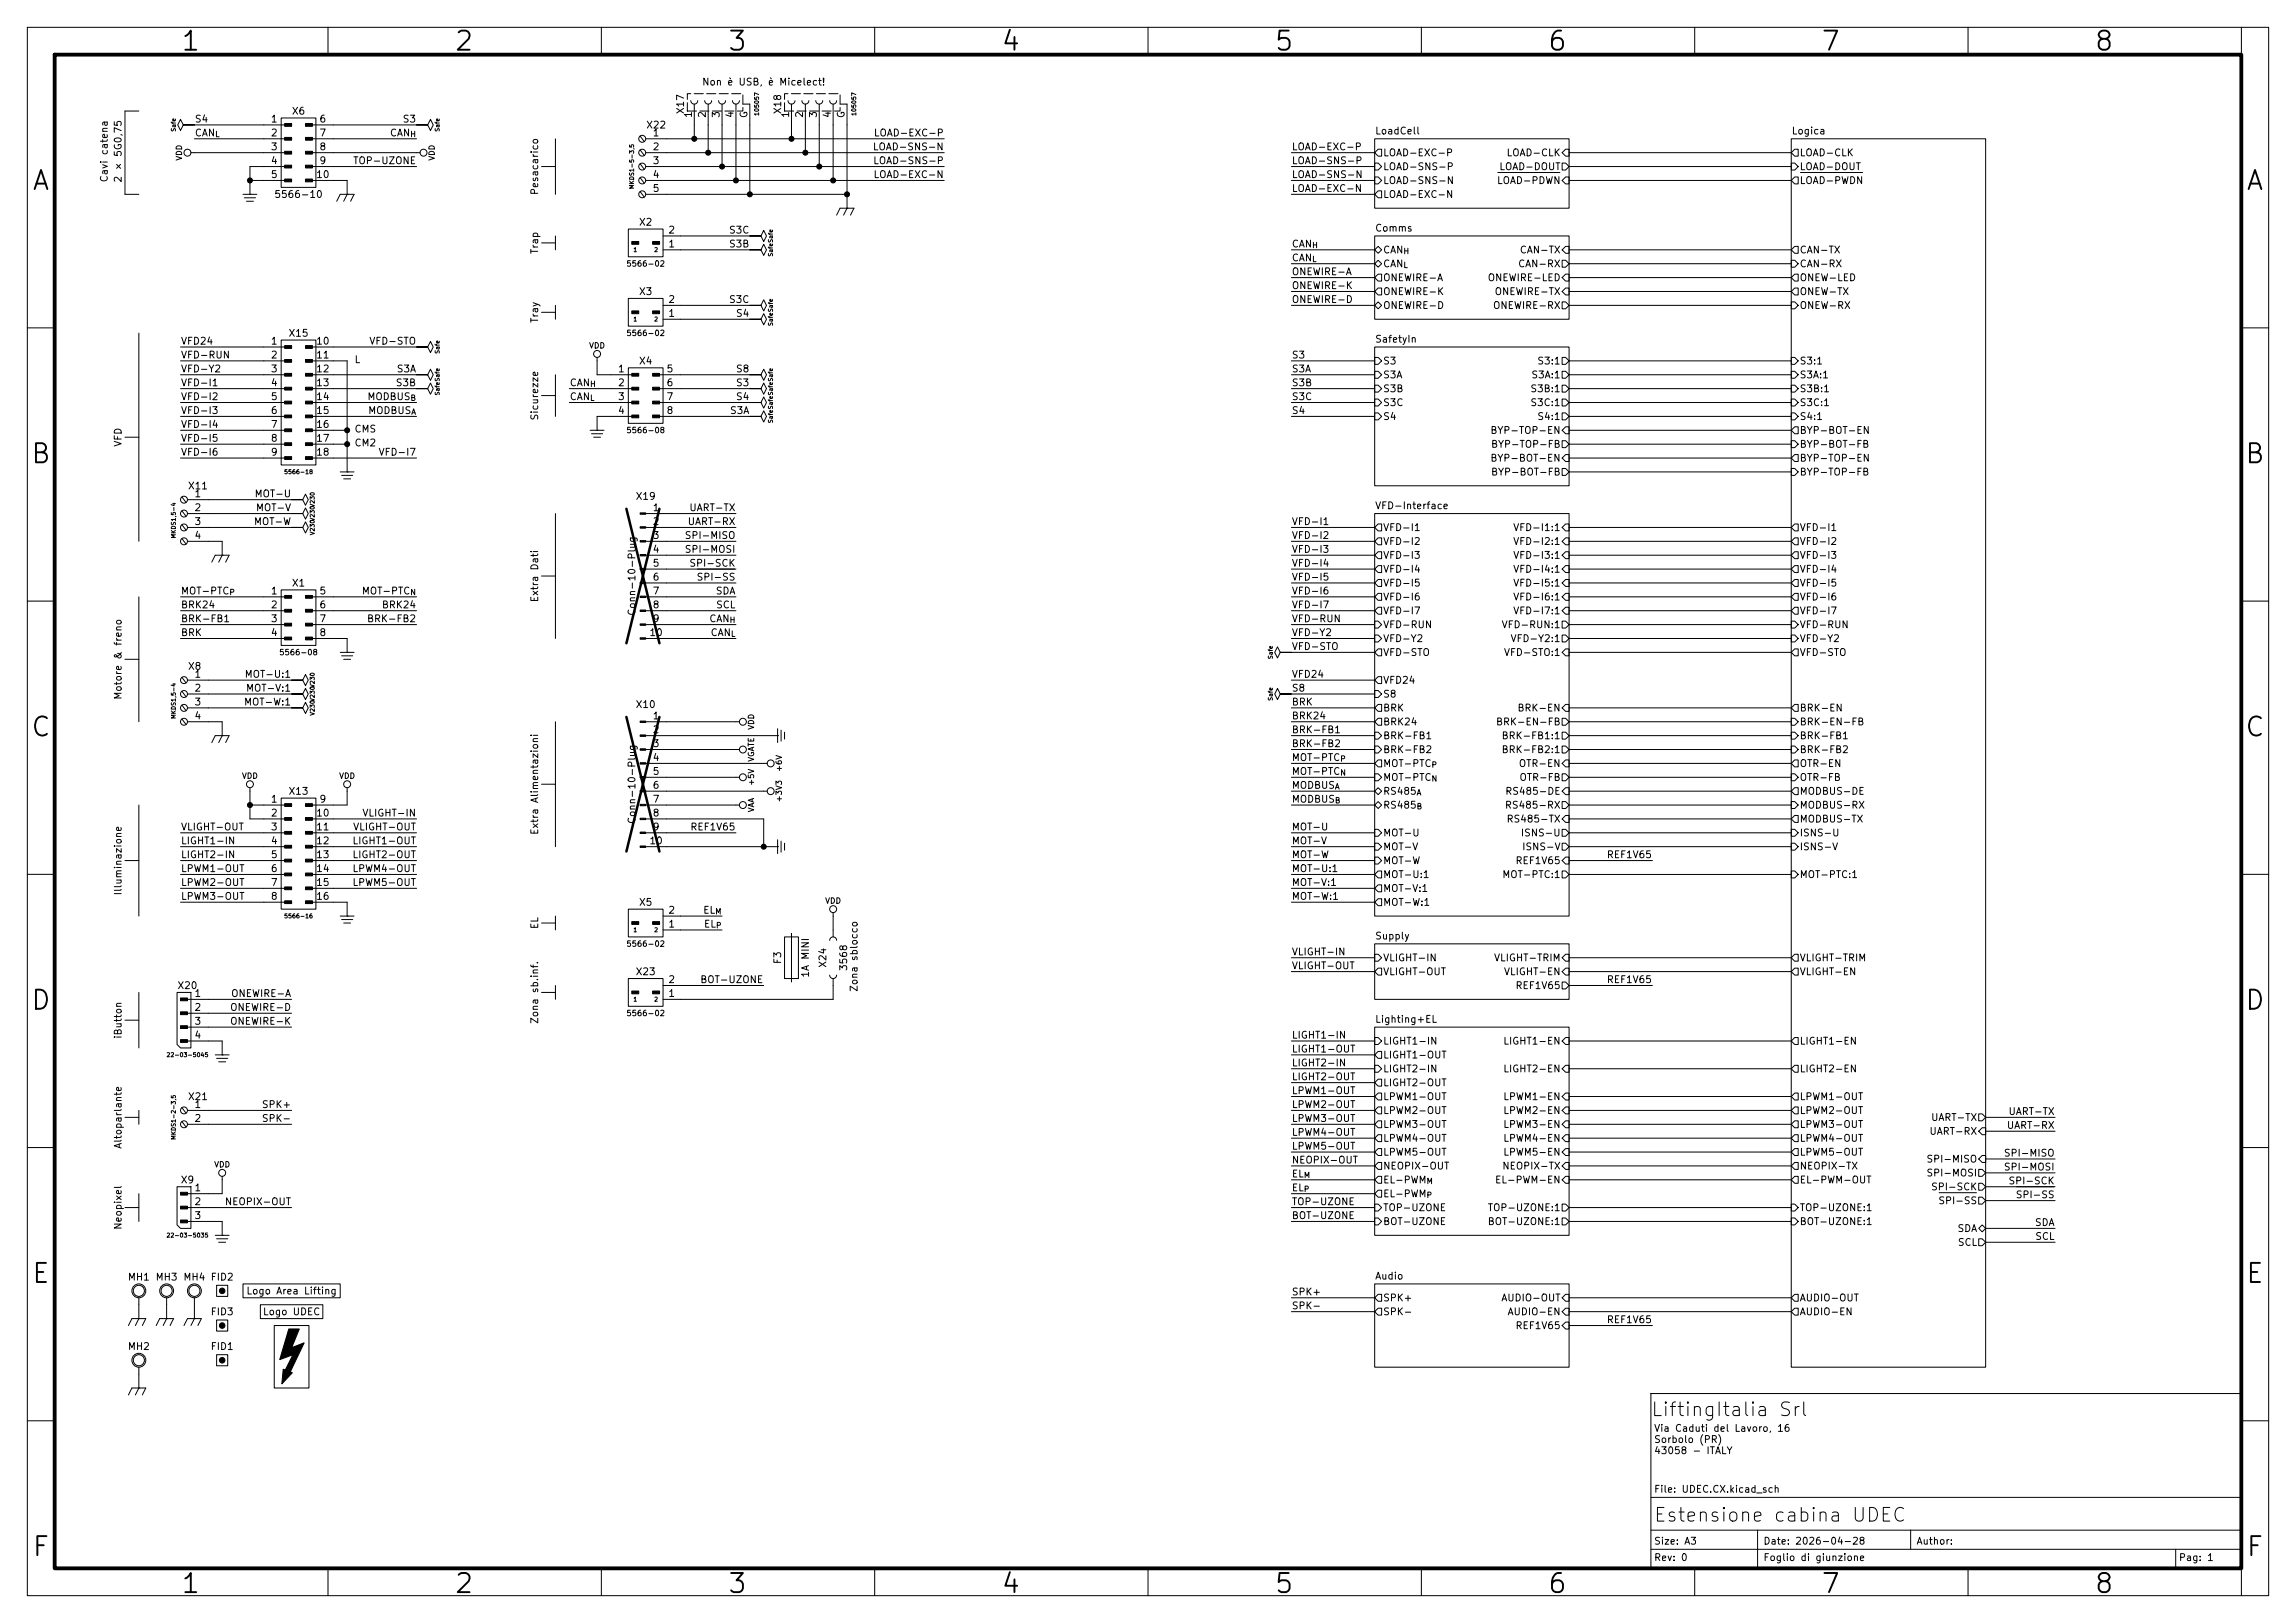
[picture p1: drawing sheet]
<svg xmlns="http://www.w3.org/2000/svg" width="420mm" height="297mm" viewBox="0 0 420 297" stroke-linecap="round" stroke-linejoin="round" font-family="sans-serif">
<defs><g id="words">
<g font-size="3.5">
<text x="32.9" y="10.2">1</text>
<text x="82.9" y="10.2">2</text>
<text x="132.9" y="10.2">3</text>
<text x="182.9" y="10.2">4</text>
<text x="232.9" y="10.2">5</text>
<text x="282.9" y="10.2">6</text>
<text x="332.9" y="10.2">7</text>
<text x="382.9" y="10.2">8</text>
<text x="5.6" y="35.7">A</text>
<text x="410.6" y="35.7">A</text>
<text x="5.4" y="85.7">B</text>
<text x="410.4" y="85.7">B</text>
<text x="5.4" y="135.7">C</text>
<text x="410.4" y="135.7">C</text>
<text x="5.4" y="185.7">D</text>
<text x="410.4" y="185.7">D</text>
<text x="5.6" y="235.7">E</text>
<text x="410.6" y="235.7">E</text>
<text x="5.6" y="285.7">F</text>
<text x="410.6" y="285.7">F</text>
<text x="32.9" y="292.4">1</text>
<text x="82.9" y="292.4">2</text>
<text x="132.9" y="292.4">3</text>
<text x="182.9" y="292.4">4</text>
<text x="232.9" y="292.4">5</text>
<text x="282.9" y="292.4">6</text>
<text x="332.9" y="292.4">7</text>
<text x="382.9" y="292.4">8</text>
</g>
<g font-size="2.5">
<text x="301.8" y="259.8">LiftingItalia Srl</text>
<text x="302.3" y="279.1">Estensione cabina UDEC</text>
</g>
<g font-size="1.3">
<text x="128.3" y="16">Non è USB, è Micelect!</text>
<text x="35.5" y="22.7">S4</text>
<text x="49.4" y="22.7">1</text>
<text x="53.3" y="21.3">X6</text>
<text x="58.3" y="22.7">6</text>
<text x="73.6" y="22.7">S3</text>
<text x="118.1" y="23.8">X22</text>
<text x="125.4" y="21" transform="rotate(-90 125.4 21)">X17</text>
<text x="126.9" y="21.7" transform="rotate(-90 126.9 21.7)">1</text>
<text x="129.4" y="21.7" transform="rotate(-90 129.4 21.7)">2</text>
<text x="131.9" y="21.7" transform="rotate(-90 131.9 21.7)">3</text>
<text x="134.5" y="21.7" transform="rotate(-90 134.5 21.7)">4</text>
<text x="137" y="21.7" transform="rotate(-90 137 21.7)">G</text>
<text x="143.2" y="21" transform="rotate(-90 143.2 21)">X18</text>
<text x="144.6" y="21.7" transform="rotate(-90 144.6 21.7)">1</text>
<text x="147.2" y="21.7" transform="rotate(-90 147.2 21.7)">2</text>
<text x="149.7" y="21.7" transform="rotate(-90 149.7 21.7)">3</text>
<text x="152.3" y="21.7" transform="rotate(-90 152.3 21.7)">4</text>
<text x="154.8" y="21.7" transform="rotate(-90 154.8 21.7)">G</text>
<text x="35.5" y="25.3">CAN</text>
<text x="49.4" y="25.3">2</text>
<text x="49.4" y="27.8">3</text>
<text x="58.3" y="25.3">7</text>
<text x="58.3" y="27.8">8</text>
<text x="71.2" y="25.3">CAN</text>
<text x="119.3" y="25.3">1</text>
<text x="119.3" y="27.8">2</text>
<text x="159.6" y="27.8">LOAD-SNS-N</text>
<text x="159.7" y="25.3">LOAD-EXC-P</text>
<text x="236.2" y="27.8">LOAD-EXC-P</text>
<text x="251.4" y="24.9">LoadCell</text>
<text x="252.9" y="28.9">LOAD-EXC-P</text>
<text x="275.5" y="28.9">LOAD-CLK</text>
<text x="327.6" y="24.9">Logica</text>
<text x="329.1" y="28.9">LOAD-CLK</text>
<text x="20" y="33.5" transform="rotate(-90 20 33.5)">Cavi catena</text>
<text x="22.6" y="33.5" transform="rotate(-90 22.6 33.5)">2 × 5G0,75</text>
<text x="49.4" y="30.3">4</text>
<text x="49.4" y="32.9">5</text>
<text x="57.7" y="32.9">10</text>
<text x="58.3" y="30.3">9</text>
<text x="64.5" y="30.4">TOP-UZONE</text>
<text x="98.8" y="35.8" transform="rotate(-90 98.8 35.8)">Pesacarico</text>
<text x="119.3" y="30.3">3</text>
<text x="119.3" y="32.9">4</text>
<text x="119.3" y="35.4">5</text>
<text x="159.6" y="30.4">LOAD-SNS-P</text>
<text x="159.7" y="32.9">LOAD-EXC-N</text>
<text x="236.2" y="30.4">LOAD-SNS-P</text>
<text x="236.2" y="32.9">LOAD-SNS-N</text>
<text x="236.2" y="35.4">LOAD-EXC-N</text>
<text x="252.9" y="34">LOAD-SNS-N</text>
<text x="252.9" y="31.4">LOAD-SNS-P</text>
<text x="273.7" y="34">LOAD-PDWN</text>
<text x="274.1" y="31.4">LOAD-DOUT</text>
<text x="329.1" y="31.4">LOAD-DOUT</text>
<text x="329.1" y="34">LOAD-PWDN</text>
<text x="50.1" y="36.5">5566-10</text>
<text x="116.8" y="41.6">X2</text>
<text x="252.9" y="36.5">LOAD-EXC-N</text>
<text x="98.8" y="46.6" transform="rotate(-90 98.8 46.6)">Trap</text>
<text x="122.1" y="45.6">1</text>
<text x="122.1" y="43">2</text>
<text x="133.2" y="45.6">S3B</text>
<text x="133.2" y="43.1">S3C</text>
<text x="236.2" y="45.6">CAN</text>
<text x="251.4" y="42.7">Comms</text>
<text x="252.9" y="46.7">CAN</text>
<text x="277.9" y="46.7">CAN-TX</text>
<text x="329.1" y="46.7">CAN-TX</text>
<text x="236.2" y="48.1">CAN</text>
<text x="236.2" y="53.2">ONEWIRE-K</text>
<text x="236.2" y="50.7">ONEWIRE-A</text>
<text x="252.9" y="49.2">CAN</text>
<text x="252.9" y="51.8">ONEWIRE-A</text>
<text x="272" y="51.8">ONEWIRE-LED</text>
<text x="277.6" y="49.2">CAN-RX</text>
<text x="329.1" y="51.8">ONEW-LED</text>
<text x="329.1" y="49.2">CAN-RX</text>
<text x="98.8" y="59.2" transform="rotate(-90 98.8 59.2)">Tray</text>
<text x="116.8" y="54.3">X3</text>
<text x="122.1" y="58.3">1</text>
<text x="122.1" y="55.7">2</text>
<text x="133.2" y="55.8">S3C</text>
<text x="134.5" y="58.3">S4</text>
<text x="236.2" y="55.8">ONEWIRE-D</text>
<text x="252.9" y="56.8">ONEWIRE-D</text>
<text x="252.9" y="54.3">ONEWIRE-K</text>
<text x="273" y="56.8">ONEWIRE-RX</text>
<text x="273.3" y="54.3">ONEWIRE-TX</text>
<text x="329.1" y="56.8">ONEW-RX</text>
<text x="329.1" y="54.3">ONEW-TX</text>
<text x="33" y="63.4">VFD24</text>
<text x="33" y="65.9">VFD-RUN</text>
<text x="49.4" y="63.4">1</text>
<text x="49.4" y="65.9">2</text>
<text x="52.7" y="61.9">X15</text>
<text x="57.7" y="63.4">10</text>
<text x="57.7" y="65.9">11</text>
<text x="67.4" y="63.4">VFD-STO</text>
<text x="236.2" y="65.9">S3</text>
<text x="251.4" y="63">SafetyIn</text>
<text x="33" y="68.5">VFD-Y2</text>
<text x="33" y="71">VFD-I1</text>
<text x="49.4" y="68.4">3</text>
<text x="49.4" y="71">4</text>
<text x="57.7" y="68.4">12</text>
<text x="57.7" y="71">13</text>
<text x="64.7" y="66.8">L</text>
<text x="72.3" y="71">S3B</text>
<text x="72.5" y="68.5">S3A</text>
<text x="104.1" y="71">CAN</text>
<text x="112.9" y="68.4">1</text>
<text x="112.9" y="71">2</text>
<text x="116.8" y="67">X4</text>
<text x="121.8" y="68.4">5</text>
<text x="121.8" y="71">6</text>
<text x="134.5" y="68.5">S8</text>
<text x="134.5" y="71">S3</text>
<text x="236.2" y="68.5">S3A</text>
<text x="236.2" y="71">S3B</text>
<text x="252.9" y="67">S3</text>
<text x="252.9" y="69.5">S3A</text>
<text x="280" y="69.5">S3A:1</text>
<text x="281.1" y="67">S3:1</text>
<text x="329.1" y="67">S3:1</text>
<text x="329.1" y="69.5">S3A:1</text>
<text x="33" y="73.5">VFD-I2</text>
<text x="33" y="76.1">VFD-I3</text>
<text x="49.4" y="73.5">5</text>
<text x="49.4" y="76.1">6</text>
<text x="57.7" y="73.5">14</text>
<text x="57.7" y="76.1">15</text>
<text x="67.1" y="73.5">MODBUS</text>
<text x="67.2" y="76.1">MODBUS</text>
<text x="98.8" y="77.1" transform="rotate(-90 98.8 77.1)">Sicurezze</text>
<text x="104.1" y="73.5">CAN</text>
<text x="112.9" y="73.5">3</text>
<text x="112.9" y="76.1">4</text>
<text x="121.8" y="73.5">7</text>
<text x="121.8" y="76.1">8</text>
<text x="133.4" y="76.1">S3A</text>
<text x="134.5" y="73.5">S4</text>
<text x="236.2" y="73.5">S3C</text>
<text x="236.2" y="76.1">S4</text>
<text x="252.9" y="72.1">S3B</text>
<text x="252.9" y="74.6">S3C</text>
<text x="252.9" y="77.2">S4</text>
<text x="279.8" y="72.1">S3B:1</text>
<text x="279.8" y="74.6">S3C:1</text>
<text x="281.1" y="77.2">S4:1</text>
<text x="329.1" y="72.1">S3B:1</text>
<text x="329.1" y="74.6">S3C:1</text>
<text x="329.1" y="77.2">S4:1</text>
<text x="22.6" y="81.9" transform="rotate(-90 22.6 81.9)">VFD</text>
<text x="33" y="83.7">VFD-I6</text>
<text x="33" y="78.6">VFD-I4</text>
<text x="33" y="81.2">VFD-I5</text>
<text x="49.4" y="78.6">7</text>
<text x="49.4" y="81.1">8</text>
<text x="49.4" y="83.7">9</text>
<text x="57.7" y="78.6">16</text>
<text x="57.7" y="81.1">17</text>
<text x="57.7" y="83.7">18</text>
<text x="64.7" y="82">CM2</text>
<text x="64.7" y="79.5">CMS</text>
<text x="69.1" y="83.7">VFD-I7</text>
<text x="272.5" y="79.7">BYP-TOP-EN</text>
<text x="272.6" y="82.2">BYP-TOP-FB</text>
<text x="329.1" y="79.7">BYP-BOT-EN</text>
<text x="329.1" y="82.2">BYP-BOT-FB</text>
<text x="34.3" y="89.9">X11</text>
<text x="272.5" y="84.8">BYP-BOT-EN</text>
<text x="272.6" y="87.3">BYP-BOT-FB</text>
<text x="329.1" y="84.8">BYP-TOP-EN</text>
<text x="329.1" y="87.3">BYP-TOP-FB</text>
<text x="35.5" y="91.3">1</text>
<text x="35.5" y="93.8">2</text>
<text x="46.5" y="91.3">MOT-U</text>
<text x="46.7" y="93.9">MOT-V</text>
<text x="116.2" y="91.8">X19</text>
<text x="119.3" y="93.8">1</text>
<text x="126" y="93.9">UART-TX</text>
<text x="251.4" y="93.5">VFD-Interface</text>
<text x="35.5" y="96.4">3</text>
<text x="35.5" y="98.9">4</text>
<text x="46.3" y="96.4">MOT-W</text>
<text x="119.3" y="96.4">2</text>
<text x="119.3" y="98.9">3</text>
<text x="119.3" y="101.5">4</text>
<text x="125.1" y="101.5">SPI-MOSI</text>
<text x="125.1" y="98.9">SPI-MISO</text>
<text x="125.7" y="96.4">UART-RX</text>
<text x="236.2" y="96.4">VFD-I1</text>
<text x="236.2" y="101.5">VFD-I3</text>
<text x="236.2" y="98.9">VFD-I2</text>
<text x="252.9" y="97.5">VFD-I1</text>
<text x="252.9" y="100">VFD-I2</text>
<text x="276.7" y="97.5">VFD-I1:1</text>
<text x="276.7" y="100">VFD-I2:1</text>
<text x="329.1" y="97.5">VFD-I1</text>
<text x="329.1" y="100">VFD-I2</text>
<text x="53.3" y="107.6">X1</text>
<text x="119.3" y="104">5</text>
<text x="119.3" y="106.5">6</text>
<text x="126" y="104">SPI-SCK</text>
<text x="127.3" y="106.6">SPI-SS</text>
<text x="236.2" y="106.6">VFD-I5</text>
<text x="236.2" y="104">VFD-I4</text>
<text x="252.9" y="102.6">VFD-I3</text>
<text x="252.9" y="105.1">VFD-I4</text>
<text x="252.9" y="107.6">VFD-I5</text>
<text x="276.7" y="102.6">VFD-I3:1</text>
<text x="276.7" y="105.1">VFD-I4:1</text>
<text x="276.7" y="107.6">VFD-I5:1</text>
<text x="329.1" y="102.6">VFD-I3</text>
<text x="329.1" y="105.1">VFD-I4</text>
<text x="329.1" y="107.6">VFD-I5</text>
<text x="33" y="111.6">BRK24</text>
<text x="33" y="109.1">MOT-PTC</text>
<text x="49.4" y="109.1">1</text>
<text x="49.4" y="111.6">2</text>
<text x="58.3" y="109.1">5</text>
<text x="58.3" y="111.6">6</text>
<text x="66.1" y="109.1">MOT-PTC</text>
<text x="69.7" y="111.6">BRK24</text>
<text x="98.8" y="110.3" transform="rotate(-90 98.8 110.3)">Extra Dati</text>
<text x="116.5" y="112.8" transform="rotate(-90 116.5 112.8)">Conn-10-Plug</text>
<text x="119.3" y="109.1">7</text>
<text x="119.3" y="111.6">8</text>
<text x="130.8" y="109.1">SDA</text>
<text x="130.9" y="111.6">SCL</text>
<text x="236.2" y="111.6">VFD-I7</text>
<text x="236.2" y="109.1">VFD-I6</text>
<text x="252.9" y="110.2">VFD-I6</text>
<text x="252.9" y="112.7">VFD-I7</text>
<text x="276.7" y="110.2">VFD-I6:1</text>
<text x="276.7" y="112.7">VFD-I7:1</text>
<text x="329.1" y="110.2">VFD-I6</text>
<text x="329.1" y="112.7">VFD-I7</text>
<text x="33" y="114.2">BRK-FB1</text>
<text x="33" y="116.7">BRK</text>
<text x="49.4" y="114.2">3</text>
<text x="49.4" y="116.7">4</text>
<text x="58.3" y="114.2">7</text>
<text x="58.3" y="116.7">8</text>
<text x="67" y="114.2">BRK-FB2</text>
<text x="118.7" y="116.7">10</text>
<text x="119.3" y="114.2">9</text>
<text x="129.6" y="114.2">CAN</text>
<text x="129.9" y="116.7">CAN</text>
<text x="236.2" y="119.3">VFD-STO</text>
<text x="236.2" y="114.2">VFD-RUN</text>
<text x="236.2" y="116.7">VFD-Y2</text>
<text x="252.9" y="115.3">VFD-RUN</text>
<text x="252.9" y="117.8">VFD-Y2</text>
<text x="274.6" y="115.3">VFD-RUN:1</text>
<text x="276.2" y="117.8">VFD-Y2:1</text>
<text x="329.1" y="115.3">VFD-RUN</text>
<text x="329.1" y="117.8">VFD-Y2</text>
<text x="34.3" y="122.9">X8</text>
<text x="35.5" y="124.3">1</text>
<text x="44.6" y="124.3">MOT-U:1</text>
<text x="236.2" y="124.3">VFD24</text>
<text x="252.9" y="125.4">VFD24</text>
<text x="252.9" y="120.3">VFD-STO</text>
<text x="275" y="120.3">VFD-STO:1</text>
<text x="329.1" y="120.3">VFD-STO</text>
<text x="22.6" y="128.2" transform="rotate(-90 22.6 128.2)">Motore &amp; freno</text>
<text x="35.5" y="126.9">2</text>
<text x="35.5" y="129.4">3</text>
<text x="35.5" y="131.9">4</text>
<text x="44.5" y="129.4">MOT-W:1</text>
<text x="44.9" y="126.9">MOT-V:1</text>
<text x="116.2" y="129.9">X10</text>
<text x="119.3" y="131.9">1</text>
<text x="236.2" y="132">BRK24</text>
<text x="236.2" y="126.9">S8</text>
<text x="236.2" y="129.4">BRK</text>
<text x="252.9" y="128">S8</text>
<text x="252.9" y="130.5">BRK</text>
<text x="277.5" y="130.5">BRK-EN</text>
<text x="329.1" y="130.5">BRK-EN</text>
<text x="119.3" y="134.5">2</text>
<text x="119.3" y="137">3</text>
<text x="236.2" y="134.5">BRK-FB1</text>
<text x="236.2" y="137">BRK-FB2</text>
<text x="252.9" y="133">BRK24</text>
<text x="252.9" y="135.6">BRK-FB1</text>
<text x="273.5" y="133">BRK-EN-FB</text>
<text x="274.6" y="135.6">BRK-FB1:1</text>
<text x="329.1" y="133">BRK-EN-FB</text>
<text x="329.1" y="135.6">BRK-FB1</text>
<text x="119.3" y="139.6">4</text>
<text x="119.3" y="142.1">5</text>
<text x="236.2" y="139.6">MOT-PTC</text>
<text x="236.2" y="142.1">MOT-PTC</text>
<text x="252.9" y="138.1">BRK-FB2</text>
<text x="252.9" y="143.2">MOT-PTC</text>
<text x="252.9" y="140.7">MOT-PTC</text>
<text x="274.6" y="138.1">BRK-FB2:1</text>
<text x="277.7" y="140.7">OTR-EN</text>
<text x="277.8" y="143.2">OTR-FB</text>
<text x="329.1" y="138.1">BRK-FB2</text>
<text x="329.1" y="140.7">OTR-EN</text>
<text x="329.1" y="143.2">OTR-FB</text>
<text x="49.4" y="147.2">1</text>
<text x="49.4" y="149.7">2</text>
<text x="52.7" y="145.7">X13</text>
<text x="57.7" y="149.7">10</text>
<text x="58.3" y="147.2">9</text>
<text x="66.2" y="149.7">VLIGHT-IN</text>
<text x="119.3" y="144.6">6</text>
<text x="119.3" y="147.2">7</text>
<text x="119.3" y="149.7">8</text>
<text x="236.2" y="147.2">MODBUS</text>
<text x="236.2" y="144.7">MODBUS</text>
<text x="252.9" y="145.7">RS485</text>
<text x="252.9" y="148.3">RS485</text>
<text x="275.2" y="148.3">RS485-RX</text>
<text x="275.2" y="145.7">RS485-DE</text>
<text x="329.1" y="145.7">MODBUS-DE</text>
<text x="329.1" y="148.3">MODBUS-RX</text>
<text x="33" y="152.3">VLIGHT-OUT</text>
<text x="33" y="154.8">LIGHT1-IN</text>
<text x="49.4" y="152.3">3</text>
<text x="49.4" y="154.8">4</text>
<text x="57.7" y="152.3">11</text>
<text x="57.7" y="154.8">12</text>
<text x="64.4" y="154.8">LIGHT1-OUT</text>
<text x="64.5" y="152.3">VLIGHT-OUT</text>
<text x="98.8" y="152.9" transform="rotate(-90 98.8 152.9)">Extra Alimentazioni</text>
<text x="116.5" y="150.9" transform="rotate(-90 116.5 150.9)">Conn-10-Plug</text>
<text x="118.7" y="154.8">10</text>
<text x="119.3" y="152.3">9</text>
<text x="126.2" y="152.3">REF1V65</text>
<text x="236.2" y="154.8">MOT-V</text>
<text x="236.2" y="152.3">MOT-U</text>
<text x="252.9" y="153.4">MOT-U</text>
<text x="252.9" y="155.9">MOT-V</text>
<text x="275.5" y="150.8">RS485-TX</text>
<text x="278.1" y="153.4">ISNS-U</text>
<text x="278.3" y="155.9">ISNS-V</text>
<text x="329.1" y="153.4">ISNS-U</text>
<text x="329.1" y="155.9">ISNS-V</text>
<text x="329.1" y="150.8">MODBUS-TX</text>
<text x="33" y="159.9">LPWM1-OUT</text>
<text x="33" y="157.4">LIGHT2-IN</text>
<text x="49.4" y="157.3">5</text>
<text x="49.4" y="159.9">6</text>
<text x="57.7" y="157.3">13</text>
<text x="57.7" y="159.9">14</text>
<text x="64.4" y="157.4">LIGHT2-OUT</text>
<text x="64.4" y="159.9">LPWM4-OUT</text>
<text x="236.2" y="157.4">MOT-W</text>
<text x="236.2" y="159.9">MOT-U:1</text>
<text x="252.9" y="161">MOT-U:1</text>
<text x="252.9" y="158.4">MOT-W</text>
<text x="274.7" y="161">MOT-PTC:1</text>
<text x="277.1" y="158.4">REF1V65</text>
<text x="293.8" y="157.4">REF1V65</text>
<text x="329.1" y="161">MOT-PTC:1</text>
<text x="22.6" y="164" transform="rotate(-90 22.6 164)">Illuminazione</text>
<text x="33" y="162.4">LPWM2-OUT</text>
<text x="33" y="165">LPWM3-OUT</text>
<text x="49.4" y="162.4">7</text>
<text x="49.4" y="165">8</text>
<text x="57.7" y="162.4">15</text>
<text x="57.7" y="165">16</text>
<text x="64.4" y="162.4">LPWM5-OUT</text>
<text x="116.8" y="166.1">X5</text>
<text x="122.1" y="167.5">2</text>
<text x="128.5" y="167.5">EL</text>
<text x="236.2" y="162.4">MOT-V:1</text>
<text x="236.2" y="165">MOT-W:1</text>
<text x="252.9" y="163.5">MOT-V:1</text>
<text x="252.9" y="166.1">MOT-W:1</text>
<text x="98.8" y="170.1" transform="rotate(-90 98.8 170.1)">EL</text>
<text x="122.1" y="170">1</text>
<text x="128.7" y="170.1">EL</text>
<text x="251.4" y="172.2">Supply</text>
<text x="116.2" y="178.8">X23</text>
<text x="143.2" y="176.5" transform="rotate(-90 143.2 176.5)">F3</text>
<text x="148.3" y="179" transform="rotate(-90 148.3 179)">1A MINI</text>
<text x="151.5" y="177.2" transform="rotate(-90 151.5 177.2)">X24</text>
<text x="155.3" y="177.8" transform="rotate(-90 155.3 177.8)">3568</text>
<text x="236.2" y="177.7">VLIGHT-OUT</text>
<text x="236.2" y="175.1">VLIGHT-IN</text>
<text x="252.9" y="176.2">VLIGHT-IN</text>
<text x="252.9" y="178.8">VLIGHT-OUT</text>
<text x="273.2" y="176.2">VLIGHT-TRIM</text>
<text x="275" y="178.8">VLIGHT-EN</text>
<text x="329.1" y="178.8">VLIGHT-EN</text>
<text x="329.1" y="176.2">VLIGHT-TRIM</text>
<text x="32.3" y="181.3">X20</text>
<text x="35.5" y="182.7">1</text>
<text x="35.5" y="185.3">2</text>
<text x="42" y="185.3">ONEWIRE-D</text>
<text x="42.2" y="182.8">ONEWIRE-A</text>
<text x="122.1" y="182.7">1</text>
<text x="122.1" y="180.2">2</text>
<text x="128" y="180.2">BOT-UZONE</text>
<text x="157.2" y="181.6" transform="rotate(-90 157.2 181.6)">Zona sblocco</text>
<text x="277.1" y="181.3">REF1V65</text>
<text x="293.8" y="180.2">REF1V65</text>
<text x="22.6" y="190.2" transform="rotate(-90 22.6 190.2)">iButton</text>
<text x="35.5" y="187.8">3</text>
<text x="35.5" y="190.4">4</text>
<text x="42" y="187.8">ONEWIRE-K</text>
<text x="98.8" y="187.5" transform="rotate(-90 98.8 187.5)">Zona sb.inf.</text>
<text x="236.2" y="190.4">LIGHT1-IN</text>
<text x="251.4" y="187.5">Lighting+EL</text>
<text x="252.9" y="191.5">LIGHT1-IN</text>
<text x="274.9" y="191.5">LIGHT1-EN</text>
<text x="329.1" y="191.5">LIGHT1-EN</text>
<text x="236.2" y="195.5">LIGHT2-IN</text>
<text x="236.2" y="198">LIGHT2-OUT</text>
<text x="236.2" y="192.9">LIGHT1-OUT</text>
<text x="252.9" y="196.5">LIGHT2-IN</text>
<text x="252.9" y="194">LIGHT1-OUT</text>
<text x="274.9" y="196.5">LIGHT2-EN</text>
<text x="329.1" y="196.5">LIGHT2-EN</text>
<text x="34.3" y="201.6">X21</text>
<text x="35.5" y="203.1">1</text>
<text x="47.8" y="203.1">SPK+</text>
<text x="236.2" y="203.1">LPWM2-OUT</text>
<text x="236.2" y="200.5">LPWM1-OUT</text>
<text x="252.9" y="199.1">LIGHT2-OUT</text>
<text x="252.9" y="201.6">LPWM1-OUT</text>
<text x="274.9" y="201.6">LPWM1-EN</text>
<text x="329.1" y="201.6">LPWM1-OUT</text>
<text x="35.5" y="205.6">2</text>
<text x="47.8" y="205.6">SPK-</text>
<text x="236.2" y="208.2">LPWM4-OUT</text>
<text x="236.2" y="205.6">LPWM3-OUT</text>
<text x="252.9" y="204.2">LPWM2-OUT</text>
<text x="252.9" y="206.7">LPWM3-OUT</text>
<text x="252.9" y="209.2">LPWM4-OUT</text>
<text x="274.9" y="204.2">LPWM2-EN</text>
<text x="274.9" y="206.7">LPWM3-EN</text>
<text x="274.9" y="209.2">LPWM4-EN</text>
<text x="329.1" y="204.2">LPWM2-OUT</text>
<text x="329.1" y="206.7">LPWM3-OUT</text>
<text x="329.1" y="209.2">LPWM4-OUT</text>
<text x="352.8" y="208">UART-RX</text>
<text x="353.1" y="205.4">UART-TX</text>
<text x="367" y="206.9">UART-RX</text>
<text x="367.3" y="204.3">UART-TX</text>
<text x="22.6" y="210.3" transform="rotate(-90 22.6 210.3)">Altoparlante</text>
<text x="236.2" y="210.7">LPWM5-OUT</text>
<text x="236.2" y="213.2">NEOPIX-OUT</text>
<text x="236.2" y="215.8">EL</text>
<text x="252.9" y="211.8">LPWM5-OUT</text>
<text x="252.9" y="214.3">NEOPIX-OUT</text>
<text x="274.7" y="214.3">NEOPIX-TX</text>
<text x="274.9" y="211.8">LPWM5-EN</text>
<text x="329.1" y="211.8">LPWM5-OUT</text>
<text x="329.1" y="214.3">NEOPIX-TX</text>
<text x="352.3" y="213.1">SPI-MISO</text>
<text x="352.3" y="215.6">SPI-MOSI</text>
<text x="366.4" y="214.5">SPI-MOSI</text>
<text x="366.4" y="212">SPI-MISO</text>
<text x="33" y="216.9">X9</text>
<text x="35.5" y="218.3">1</text>
<text x="35.5" y="220.8">2</text>
<text x="41" y="220.9">NEOPIX-OUT</text>
<text x="236.2" y="218.3">EL</text>
<text x="236.2" y="220.9">TOP-UZONE</text>
<text x="252.9" y="216.9">EL-PWM</text>
<text x="252.9" y="219.4">EL-PWM</text>
<text x="252.9" y="221.9">TOP-UZONE</text>
<text x="272" y="221.9">TOP-UZONE:1</text>
<text x="273.4" y="216.9">EL-PWM-EN</text>
<text x="329.1" y="216.9">EL-PWM-OUT</text>
<text x="329.1" y="221.9">TOP-UZONE:1</text>
<text x="353.1" y="218.1">SPI-SCK</text>
<text x="354.5" y="220.7">SPI-SS</text>
<text x="367.3" y="217">SPI-SCK</text>
<text x="368.6" y="219.6">SPI-SS</text>
<text x="22.6" y="225.2" transform="rotate(-90 22.6 225.2)">Neopixel</text>
<text x="35.5" y="223.4">3</text>
<text x="236.2" y="223.4">BOT-UZONE</text>
<text x="252.9" y="224.5">BOT-UZONE</text>
<text x="272" y="224.5">BOT-UZONE:1</text>
<text x="329.1" y="224.5">BOT-UZONE:1</text>
<text x="358" y="225.8">SDA</text>
<text x="372.1" y="224.7">SDA</text>
<text x="372.2" y="227.2">SCL</text>
<text x="358" y="228.3">SCL</text>
<text x="23.3" y="234.6">MH1 MH3 MH4 FID2</text>
<text x="45" y="237.2">Logo Area Lifting</text>
<text x="236.2" y="239.9">SPK-</text>
<text x="236.2" y="237.4">SPK+</text>
<text x="251.4" y="234.5">Audio</text>
<text x="252.9" y="238.5">SPK+</text>
<text x="274.5" y="238.5">AUDIO-OUT</text>
<text x="329.1" y="238.5">AUDIO-OUT</text>
<text x="38.4" y="241">FID3</text>
<text x="48" y="241">Logo UDEC</text>
<text x="252.9" y="241">SPK-</text>
<text x="275.7" y="241">AUDIO-EN</text>
<text x="277.1" y="243.5">REF1V65</text>
<text x="293.8" y="242.4">REF1V65</text>
<text x="329.1" y="241">AUDIO-EN</text>
<text x="23.3" y="247.3">MH2</text>
<text x="38.4" y="247.3">FID1</text>
<text x="302.5" y="262.3">Via Caduti del Lavoro, 16</text>
<text x="302.5" y="264.4">Sorbolo (PR)</text>
<text x="302.5" y="266.4">43058 - ITALY</text>
<text x="302.5" y="273.5">File: UDEC.CX.kicad_sch</text>
<text x="302.5" y="283">Size: A3</text>
<text x="302.5" y="286">Rev: 0</text>
<text x="322.5" y="286">Foglio di giunzione</text>
<text x="322.5" y="283">Date: 2026-04-28</text>
<text x="350.5" y="283">Author:</text>
<text x="398.5" y="286">Pag: 1</text>
</g>
<g font-size="1">
<text x="33.5" y="29.5" transform="rotate(-90 33.5 29.5)">VDD</text>
<text x="39.2" y="25.3">L</text>
<text x="74.9" y="25.3">H</text>
<text x="79.8" y="29.5" transform="rotate(-90 79.8 29.5)">VDD</text>
<text x="239.9" y="45.7">H</text>
<text x="256.6" y="46.7">H</text>
<text x="114.5" y="49">5566-02</text>
<text x="239.9" y="48.2">L</text>
<text x="256.6" y="49.3">L</text>
<text x="107.7" y="64">VDD</text>
<text x="114.5" y="61.7">5566-02</text>
<text x="107.8" y="71.1">H</text>
<text x="75" y="73.6">B</text>
<text x="75.1" y="76.1">A</text>
<text x="107.8" y="73.6">L</text>
<text x="114.5" y="79.5">5566-08</text>
<text x="41.8" y="109.2">P</text>
<text x="74.9" y="109.2">N</text>
<text x="133.4" y="114.2">H</text>
<text x="133.6" y="116.8">L</text>
<text x="51" y="120.1">5566-08</text>
<text x="138.2" y="133.6" transform="rotate(-90 138.2 133.6)">VDD</text>
<text x="44.2" y="142.8">VDD</text>
<text x="61.9" y="142.8">VDD</text>
<text x="138.2" y="143.9" transform="rotate(-90 138.2 143.9)">+5V</text>
<text x="138.2" y="139.5" transform="rotate(-90 138.2 139.5)">VGATE</text>
<text x="143.3" y="141.3" transform="rotate(-90 143.3 141.3)">+6V</text>
<text x="245" y="139.6">P</text>
<text x="245" y="142.2">N</text>
<text x="261.7" y="143.3">N</text>
<text x="261.7" y="140.7">P</text>
<text x="138.2" y="148.7" transform="rotate(-90 138.2 148.7)">VAA</text>
<text x="143.3" y="146.9" transform="rotate(-90 143.3 146.9)">+3V3</text>
<text x="244.1" y="147.3">B</text>
<text x="244.1" y="144.7">A</text>
<text x="259" y="145.8">A</text>
<text x="259" y="148.3">B</text>
<text x="130.7" y="167.6">M</text>
<text x="150.8" y="165.6">VDD</text>
<text x="114.5" y="173.5">5566-02</text>
<text x="130.9" y="170.1">P</text>
<text x="114.5" y="186.2">5566-02</text>
<text x="39.1" y="213.9">VDD</text>
<text x="238.4" y="215.8">M</text>
<text x="238.4" y="218.4">P</text>
<text x="260.8" y="216.9">M</text>
<text x="260.8" y="219.5">P</text>
</g>
<g font-size=".8">
<text x="139" y="21.3" transform="rotate(-90 139 21.3)">105057</text>
<text x="156.8" y="21.3" transform="rotate(-90 156.8 21.3)">105057</text>
<text x="32.3" y="24.2" transform="rotate(-90 32.3 24.2)">Safe</text>
<text x="80.6" y="24.2" transform="rotate(-90 80.6 24.2)">Safe</text>
<text x="116.1" y="34.7" transform="rotate(-90 116.1 34.7)">MKDS1-5-3,5</text>
<text x="115.8" y="46.3">1</text>
<text x="119.6" y="46.3">2</text>
<text x="141.5" y="47" transform="rotate(-90 141.5 47)">Safe</text>
<text x="115.8" y="59">1</text>
<text x="119.6" y="59">2</text>
<text x="141.5" y="57.2" transform="rotate(-90 141.5 57.2)">Safe</text>
<text x="80.6" y="64.8" transform="rotate(-90 80.6 64.8)">Safe</text>
<text x="80.6" y="72.4" transform="rotate(-90 80.6 72.4)">SafeSafe</text>
<text x="141.5" y="77.5" transform="rotate(-90 141.5 77.5)">Safe</text>
<text x="141.5" y="72.4" transform="rotate(-90 141.5 72.4)">Safe</text>
<text x="51.9" y="86.9">5566-18</text>
<text x="57.7" y="95.5" transform="rotate(-90 57.7 95.5)">V230</text>
<text x="32.3" y="98.6" transform="rotate(-90 32.3 98.6)">MKDS1,5-4</text>
<text x="233" y="120.7" transform="rotate(-90 233 120.7)">Safe</text>
<text x="32.3" y="131.6" transform="rotate(-90 32.3 131.6)">MKDS1,5-4</text>
<text x="57.7" y="131" transform="rotate(-90 57.7 131)">V230</text>
<text x="233" y="128.3" transform="rotate(-90 233 128.3)">Safe</text>
<text x="51.9" y="168.2">5566-16</text>
<text x="115.8" y="170.8">1</text>
<text x="119.6" y="170.8">2</text>
<text x="115.8" y="183.5">1</text>
<text x="119.6" y="183.5">2</text>
<text x="30.4" y="193.6">22-03-5045</text>
<text x="32.3" y="208.7" transform="rotate(-90 32.3 208.7)">MKDS1-2-3,5</text>
<text x="30.4" y="226.6">22-03-5035</text>
</g>
</g></defs>
<path d="M10 10h400v277h-400z" fill="none" stroke="#000" stroke-width=".7"/>
<g fill="none" stroke="#000" stroke-width=".18">
<path d="M5 5h410v287h-410zM60 5v5M110 5v5M126.4 18.4a.63 .63 0 0 0 .6 .7 .63 .63 0 0 0 .6-.7M127 19.1v6.3M128.9 18.4a.63 .63 0 0 0 .6 .7 .63 .63 0 0 0 .7-.7M129.5 19.1v8.8M131.4 18.4a.63 .63 0 0 0 .7 .7 .63 .63 0 0 0 .6-.7M132.1 19.1v11.4M134 18.4a.63 .63 0 0 0 .6 .7 .63 .63 0 0 0 .7-.7M134.6 19.1v13.9M135.9 19.1h1.3v16.5"/>
<path d="M144.1 18.4a.63 .63 0 0 0 .7 .7 .63 .63 0 0 0 .6-.7M144.8 19.1v6.3M146.7 18.4a.63 .63 0 0 0 .6 .7 .63 .63 0 0 0 .7-.7M147.3 19.1v8.8M149.2 18.4a.63 .63 0 0 0 .7 .7 .63 .63 0 0 0 .6-.7M149.9 19.1v11.4M151.8 18.4a.63 .63 0 0 0 .6 .7 .63 .63 0 0 0 .6-.7M152.4 19.1v13.9M153.7 19.1h1.2v19M160 5v5M210 5v5M260 5v5"/>
<path d="M310 5v5M360 5v5M410 5v5M25.4 20.3h-2.5v15.3h2.5M33 21.8l.5 1.1h2.1h-2.1l-.5 1-.5-1zM34.9 27.9h17.2M35.6 22.9h16.5M35.6 25.4h16.5M44.4 35.6h2.6M44.7 36.2h2M45.1 36.8h1.3M45.7 35.6h.1"/>
<path d="M45.7 33h6.4M51.4 21.6h6.4v12.7h-6.4zM52.1 30.5h-6.4v5.1M57.1 27.9h19.7M57.1 22.9h19.1M57.1 25.4h19.1M57.1 30.5h19.1M57.1 33h6.4v2.6M61.6 36.8l.6-1.2h2.6l-.7 1.2M63.5 35.6h.1M63.5 35.6l-.6 1.2M76.2 22.9h2l.5-1.1 .5 1.1-.5 1-.5-1z"/>
<path d="M99.1 30.5h2.5M101.6 25.4v10.2M117.1 24.9l.8 1M117.1 27.4l.8 1M117.1 30l.8 1M117.1 32.5l.8 1M117.1 35.1l.8 1M118.1 25.4h54.6M118.1 27.9h54.6M118.1 30.5h54.6M118.1 33h54.6M118.1 35.6h36.8"/>
<path d="M153 39.4l.7-1.3h2.5l-.6 1.3M154.9 38.1h.1M154.9 38.1l-.6 1.3M236.2 27.9h15.3M236.2 30.5h15.3M236.2 33h15.3M236.2 35.6h15.3M251.5 25.4h35.5v12.7h-35.5zM251.5 32.4h.6l.6 .6-.6 .7h-.6zM251.5 29.8h.6l.6 .7-.6 .6h-.6zM252.1 34.9h.6v1.3h-.6l-.6-.6zM252.1 27.3h.6v1.3h-.6l-.6-.7z"/>
<path d="M274 31.6h11.3M285.7 29.8h.7l.6 .7-.6 .6h-.7zM286.4 27.3h.6v1.3h-.6l-.7-.7zM286.4 32.4h.6v1.3h-.6l-.7-.7zM287 27.9h40.7M287 30.5h40.7M287 33h40.7M327.7 25.4h35.5v224.8h-35.5zM327.7 29.8h.6l.6 .7-.6 .6h-.6zM328.3 27.3h.6v1.3h-.6l-.6-.7zM328.3 32.4h.6v1.3h-.6l-.6-.7zM329.3 31.6h11.4"/>
<path d="M99.1 44.5h2.5M99.1 57.2h2.5M101.6 43.2v2.5M101.6 55.9v2.5M114.9 54.6h6.4v5.1h-6.4zM114.9 41.9h6.4v5.1h-6.4zM121.3 58.4h15.9M121.3 55.9h15.9M121.3 45.7h15.9M121.3 43.2h15.9M137.2 55.9h2l.5-1 .5 1-.5 1-.5-1zM137.2 58.4h2l.5-1 .5 1-.5 1-.5-1z"/>
<path d="M137.2 45.7h2l.5-1 .5 1-.5 1-.5-1zM137.2 43.2h2l.5-1 .5 1-.5 1-.5-1zM236.2 55.9h15.3M236.2 45.7h15.3M236.2 48.3h15.3M236.2 53.3h15.3M236.2 50.8h15.3M251.5 43.2h35.5v15.2h-35.5zM251.5 45.7l.6-.6 .6 .6-.6 .7zM251.5 48.3l.6-.7 .6 .7-.6 .6zM251.5 55.9l.6-.7 .6 .7-.6 .6zM252.1 50.2h.6v1.2h-.6l-.6-.6z"/>
<path d="M252.1 52.7h.6v1.3h-.6l-.6-.7zM285.7 47.6h.7l.6 .7-.6 .6h-.7zM285.7 55.2h.7l.6 .7-.6 .6h-.7zM286.4 45.1h.6v1.3h-.6l-.7-.7zM286.4 50.2h.6v1.2h-.6l-.7-.6zM286.4 52.7h.6v1.3h-.6l-.7-.7zM287 55.9h40.7M287 45.7h40.7M287 48.3h40.7M287 53.3h40.7M287 50.8h40.7M327.7 47.6h.6l.6 .7-.6 .6h-.6z"/>
<path d="M327.7 55.2h.6l.6 .7-.6 .6h-.6zM328.3 50.2h.6v1.2h-.6l-.6-.6zM328.3 45.1h.6v1.3h-.6l-.6-.7zM328.3 52.7h.6v1.3h-.6l-.6-.7zM5 60h5M25.4 61v38.1M33 63.5h19.1M33 66h19.1M33 68.6h19.1M33 71.1h19.1M33 73.7h19.1M33 76.2h19.1"/>
<path d="M33 78.7h19.1M51.4 62.2h6.4v22.9h-6.4zM57.1 63.5h19.1M57.1 66h6.4v20.4M57.1 68.6h19.1M57.1 71.1h19.1M57.1 73.7h19.1M57.1 76.2h19.1M57.1 78.7h6.4M76.2 71.1h2l.5-1 .5 1-.5 1-.5-1zM76.2 63.5h2l.5-1 .5 1-.5 1-.5-1zM76.2 68.6h2l.5-1 .5 1-.5 1-.5-1z"/>
<path d="M99.1 72.4h2.5M101.6 68.6v7.6M104.1 71.1h11.5M104.1 73.7h11.5M107.9 78.7h2.6M108.2 79.4h2M109.2 65.4v3.2h6.4M109.2 78.7h.1M114.9 67.3h6.4v10.2h-6.4zM115.6 76.2h-6.4v2.5M120.6 68.6h16.6M120.6 71.1h16.6"/>
<path d="M120.6 73.7h16.6M120.6 76.2h16.6M137.2 76.2h2l.5-1 .5 1-.5 1-.5-1zM137.2 71.1h2l.5-1 .5 1-.5 1-.5-1zM137.2 73.7h2l.5-1.1 .5 1.1-.5 1-.5-1zM137.2 68.6h2l.5-1 .5 1-.5 1-.5-1zM236.2 66h15.3M236.2 68.6h15.3M236.2 71.1h15.3M236.2 73.7h15.3M236.2 76.2h15.3M251.5 63.5h35.5v25.4h-35.5z"/>
<path d="M251.5 65.4h.6l.6 .6-.6 .7h-.6zM251.5 67.9h.6l.6 .7-.6 .6h-.6zM251.5 70.5h.6l.6 .6-.6 .7h-.6zM251.5 73h.6l.6 .7-.6 .6h-.6zM251.5 75.6h.6l.6 .6-.6 .6h-.6zM285.7 65.4h.7l.6 .6-.6 .7h-.7zM285.7 67.9h.7l.6 .7-.6 .6h-.7zM285.7 70.5h.7l.6 .6-.6 .7h-.7zM285.7 73h.7l.6 .7-.6 .6h-.7zM285.7 75.6h.7l.6 .6-.6 .6h-.7zM286.4 78.1h.6v1.3h-.6l-.7-.7zM287 66h40.7"/>
<path d="M287 68.6h40.7M287 71.1h40.7M287 73.7h40.7M287 76.2h40.7M287 78.7h40.7M327.7 65.4h.6l.6 .6-.6 .7h-.6zM327.7 67.9h.6l.6 .7-.6 .6h-.6zM327.7 70.5h.6l.6 .6-.6 .7h-.6zM327.7 73h.6l.6 .7-.6 .6h-.6zM327.7 75.6h.6l.6 .6-.6 .6h-.6zM328.3 78.1h.6v1.3h-.6l-.6-.7zM410 60h5"/>
<path d="M22.9 80h2.5M33 81.3h19.1M33 83.8h19.1M33.3 90.9l.7 1M33.3 93.5l.7 1M33.3 96l.7 1M33.3 98.6l.7 1M34.3 91.4h19M34.3 94h19M34.3 96.5h19M34.3 99.1h6.3v2.5M53.3 94h2.1l.5-1 .5 1-.5 1-.5-1z"/>
<path d="M53.3 91.4h2.1l.5-1 .5 1-.5 1.1-.5-1.1zM53.3 96.5h2.1l.5-1 .5 1-.5 1-.5-1zM57.1 81.3h6.4M57.1 83.8h19.1M62.2 86.4h2.6M62.5 87h2M62.9 87.6h1.2M63.5 86.4h.1M101.6 94v22.8M108.6 80h1.3M118.1 94h16.5M118.1 96.5h16.5"/>
<path d="M118.1 99.1h16.5M236.2 96.5h15.3M236.2 99.1h15.3M251.5 94h35.5v73.6h-35.5zM252.1 95.9h.6v1.3h-.6l-.6-.7zM252.1 98.4h.6v1.3h-.6l-.6-.6zM285.7 80.6h.7l.6 .7-.6 .6h-.7zM285.7 85.7h.7l.6 .7-.6 .6h-.7zM286.4 83.2h.6v1.3h-.6l-.7-.7zM286.4 95.9h.6v1.3h-.6l-.7-.7zM286.4 98.4h.6v1.3h-.6l-.7-.6zM287 81.3h40.7"/>
<path d="M287 83.8h40.7M287 86.4h40.7M287 96.5h40.7M287 99.1h40.7M327.7 80.6h.6l.6 .7-.6 .6h-.6zM327.7 85.7h.6l.6 .7-.6 .6h-.6zM328.3 83.2h.6v1.3h-.6l-.6-.7zM328.3 95.9h.6v1.3h-.6l-.6-.7zM328.3 98.4h.6v1.3h-.6l-.6-.6zM5 110h5M25.4 109.2v22.9M33 109.2h19.1"/>
<path d="M33 111.8h19.1M33 114.3h19.1M33 116.8h19.1M38.7 102.9l.7-1.3h2.5l-.6 1.3M40.6 101.6h.1M40.6 101.6l-.6 1.3M51.4 108h6.4v10.1h-6.4zM57.1 109.2h19.1M57.1 111.8h19.1M57.1 114.3h19.1M57.1 116.8h6.4v2.6M62.2 119.4h2.6"/>
<path d="M63.5 119.4h.1M99.1 105.4h2.5M118.1 101.6h16.5M118.1 104.1h16.5M118.1 106.7h16.5M118.1 109.2h16.5M118.1 111.8h16.5M118.1 114.3h16.5M118.1 116.8h16.5M233.7 118.4l.5 1h2h-2l-.5 1-.5-1zM236.2 101.6h15.3M236.2 104.1h15.3"/>
<path d="M236.2 106.7h15.3M236.2 109.2h15.3M236.2 111.8h15.3M236.2 114.3h15.3M236.2 116.8h15.3M236.2 119.4h15.3M251.5 113.7h.6l.6 .6-.6 .6h-.6zM251.5 116.2h.6l.6 .6-.6 .7h-.6zM252.1 101h.6v1.2h-.6l-.6-.6zM252.1 103.5h.6v1.3h-.6l-.6-.7zM252.1 106h.6v1.3h-.6l-.6-.6zM252.1 108.6h.6v1.3h-.6l-.6-.7z"/>
<path d="M252.1 111.1h.6v1.3h-.6l-.6-.6zM252.1 118.7h.6v1.3h-.6l-.6-.6zM285.7 113.7h.7l.6 .6-.6 .6h-.7zM285.7 116.2h.7l.6 .6-.6 .7h-.7zM286.4 101h.6v1.2h-.6l-.7-.6zM286.4 103.5h.6v1.3h-.6l-.7-.7zM286.4 106h.6v1.3h-.6l-.7-.6zM286.4 108.6h.6v1.3h-.6l-.7-.7zM286.4 111.1h.6v1.3h-.6l-.7-.6zM286.4 118.7h.6v1.3h-.6l-.7-.6zM287 101.6h40.7M287 104.1h40.7"/>
<path d="M287 106.7h40.7M287 109.2h40.7M287 111.8h40.7M287 114.3h40.7M287 116.8h40.7M287 119.4h40.7M327.7 113.7h.6l.6 .6-.6 .6h-.6zM327.7 116.2h.6l.6 .6-.6 .7h-.6zM328.3 101h.6v1.2h-.6l-.6-.6zM328.3 103.5h.6v1.3h-.6l-.6-.7zM328.3 106h.6v1.3h-.6l-.6-.6zM328.3 108.6h.6v1.3h-.6l-.6-.7z"/>
<path d="M328.3 111.1h.6v1.3h-.6l-.6-.6zM328.3 118.7h.6v1.3h-.6l-.6-.6zM410 110h5M22.9 120.7h2.5M33.3 124l.7 1M33.3 126.5l.7 1M33.3 129l.7 1M33.3 131.6l.7 1M34.3 132.1h6.3v2.5M34.3 124.5h19M34.3 127h19M34.3 129.5h19"/>
<path d="M38.7 135.9l.7-1.3h2.5l-.6 1.3M40.6 134.6h.1M40.6 134.6l-.6 1.3M53.3 129.5h2.1l.5-1 .5 1-.5 1.1-.5-1.1zM53.3 127h2.1l.5-1 .5 1-.5 1-.5-1zM53.3 124.5h2.1l.5-1.1 .5 1.1-.5 1-.5-1zM62.5 120h2M62.9 120.7h1.2M101.6 132.1v22.8M118.1 132.1h17.2M118.1 139.7h22.2M118.1 137.2h17.2"/>
<path d="M118.1 134.6h24.1M142.2 134.6h.1M142.2 133.4v2.5M142.9 133.6v2M143.5 134v1.3M233.7 126l.5 1h2h-2l-.5 1-.5-1zM236.2 139.7h15.3M236.2 137.2h15.3M236.2 132.1h15.3M236.2 134.6h15.3M236.2 124.5h15.3M236.2 127h15.3"/>
<path d="M236.2 129.5h15.3M251.5 126.4h.6l.6 .6-.6 .6h-.6zM251.5 134h.6l.6 .6-.6 .7h-.6zM251.5 136.5h.6l.6 .7-.6 .6h-.6zM252.1 123.8h.6v1.3h-.6l-.6-.6zM252.1 128.9h.6v1.3h-.6l-.6-.7zM252.1 131.4h.6v1.3h-.6l-.6-.6zM252.1 139.1h.6v1.2h-.6l-.6-.6zM285.7 131.4h.7l.6 .7-.6 .6h-.7zM285.7 134h.7l.6 .6-.6 .7h-.7zM285.7 136.5h.7l.6 .7-.6 .6h-.7zM286.4 128.9h.6v1.3h-.6l-.7-.7z"/>
<path d="M286.4 139.1h.6v1.2h-.6l-.7-.6zM287 139.7h40.7M287 137.2h40.7M287 132.1h40.7M287 134.6h40.7M287 129.5h40.7M327.7 131.4h.6l.6 .7-.6 .6h-.6zM327.7 134h.6l.6 .6-.6 .7h-.6zM327.7 136.5h.6l.6 .7-.6 .6h-.6zM328.3 128.9h.6v1.3h-.6l-.6-.7zM328.3 139.1h.6v1.2h-.6l-.6-.6zM5 160h5"/>
<path d="M22.9 157.5h2.5M25.4 147.3v20.3M33 152.4h19.1M33 154.9h19.1M33 157.5h19.1M45.7 144.1v5.8h6.4M45.7 147.3h6.4M51.4 146.1h6.4v20.3h-6.4zM57.1 149.9h19.1M57.1 152.4h19.1M57.1 154.9h19.1M57.1 157.5h19.1"/>
<path d="M63.5 144.1v3.2h-6.4M99.1 143.5h2.5M118.1 147.3h17.2M118.1 142.2h17.2M118.1 144.8h22.2M118.1 149.9h21.6v5M118.1 152.4h16.5M118.1 154.9h24.1M142.2 154.9h.1M142.2 153.7v2.5M142.9 153.9v2.1M143.5 154.3v1.3"/>
<path d="M236.2 142.2h15.3M236.2 144.8h15.3M236.2 147.3h15.3M236.2 152.4h15.3M236.2 154.9h15.3M236.2 157.5h15.3M251.5 147.3l.6-.6 .6 .6-.6 .7zM251.5 151.8h.6l.6 .6-.6 .6h-.6zM251.5 154.3h.6l.6 .6-.6 .7h-.6zM251.5 156.8h.6l.6 .7-.6 .6h-.6zM251.5 141.6h.6l.6 .6-.6 .7h-.6zM252.1 144.1l.6 .7-.6 .6-.6-.6z"/>
<path d="M252.1 159.4h.6v1.3h-.6l-.6-.7zM285.7 141.6h.7l.6 .6-.6 .7h-.7zM285.7 146.7h.7l.6 .6-.6 .7h-.7zM285.7 151.8h.7l.6 .6-.6 .6h-.7zM285.7 154.3h.7l.6 .6-.6 .7h-.7zM285.7 159.4h.7l.6 .6-.6 .7h-.7zM286.4 144.1h.6v1.3h-.6l-.7-.6zM286.4 149.2h.6v1.3h-.6l-.7-.6zM286.4 156.8h.6v1.3h-.6l-.7-.6zM287 142.2h40.7M287 144.8h40.7M287 147.3h40.7"/>
<path d="M287 149.9h40.7M287 152.4h40.7M287 154.9h40.7M287 157.5h15.3M327.7 151.8h.6l.6 .6-.6 .6h-.6zM327.7 154.3h.6l.6 .6-.6 .7h-.6zM327.7 146.7h.6l.6 .6-.6 .7h-.6zM327.7 141.6h.6l.6 .6-.6 .7h-.6zM327.7 159.4h.6l.6 .6-.6 .7h-.6zM328.3 144.1h.6v1.3h-.6l-.6-.6zM328.3 149.2h.6v1.3h-.6l-.6-.6zM410 160h5"/>
<path d="M33 160h19.1M33 162.6h19.1M33 165.1h19.1M57.1 160h19.1M57.1 162.6h19.1M57.1 165.1h6.4v2.5M62.2 167.6h2.6M62.5 168.3h2M62.9 168.9h1.2M63.5 167.6h.1M99.1 168.9h2.5M101.6 167.6v2.6"/>
<path d="M114.9 179.1h6.4v5.1h-6.4zM114.9 166.4h6.4v5.1h-6.4zM121.3 167.6h10.8M121.3 170.2h10.8M143.5 171.5h2.5v7.6h-2.5zM144.8 171.5v-.7v8.9M151.8 178.4a.64 .64 0 0 0 .6 .7 .64 .64 0 0 0 .6-.7M151.8 172.1a.64 .64 0 0 1 .6-.7 .64 .64 0 0 1 .6 .7M152.4 167v4.5M152.4 179.1v3.8h-31.1M236.2 160h15.3M236.2 162.6h15.3"/>
<path d="M236.2 165.1h15.3M236.2 175.3h15.3M236.2 177.8h15.3M251.5 172.7h35.5v10.2h-35.5zM251.5 174.6h.6l.6 .7-.6 .6h-.6zM252.1 161.9h.6v1.3h-.6l-.6-.6zM252.1 164.5h.6v1.2h-.6l-.6-.6zM252.1 177.2h.6v1.2h-.6l-.6-.6zM285.7 179.7h.7l.6 .6-.6 .7h-.7zM286.4 177.2h.6v1.2h-.6l-.7-.6zM286.4 174.6h.6v1.3h-.6l-.7-.6zM287 160h40.7"/>
<path d="M287 175.3h40.7M287 177.8h40.7M328.3 177.2h.6v1.2h-.6l-.6-.6zM328.3 174.6h.6v1.3h-.6l-.6-.6zM22.9 186.7h2.5M25.4 181.6v10.2M32.4 181.6h2.5v10.2h-1.9l-.6-.7zM34.3 182.9h19M34.3 185.4h19M34.3 188h19M34.3 190.5h6.3v2.5M39.4 193h2.5"/>
<path d="M39.6 193.7h2.1M40 194.3h1.3M40.6 193h.1M99.1 181.6h2.5M101.6 180.3v2.6M121.3 180.3h18.4M236.2 190.5h15.3M236.2 193h15.3M236.2 198.1h15.3M236.2 195.6h15.3M251.5 188h35.5v38.1h-35.5zM251.5 194.9h.6l.6 .7-.6 .6h-.6z"/>
<path d="M251.5 189.9h.6l.6 .6-.6 .6h-.6zM252.1 197.5h.6v1.3h-.6l-.6-.7zM252.1 192.4h.6v1.3h-.6l-.6-.7zM286.4 194.9h.6v1.3h-.6l-.7-.6zM286.4 189.9h.6v1.2h-.6l-.7-.6zM287 180.3h15.3M287 190.5h40.7M287 195.6h40.7M328.3 189.9h.6v1.2h-.6l-.6-.6zM328.3 194.9h.6v1.3h-.6l-.6-.6zM5 210h5M22.9 204.5h2.5"/>
<path d="M25.4 203.2v2.5M25.4 218.4v5.1M32.4 217.2h2.5v7.6h-1.9l-.6-.6zM33.3 202.7l.7 1M33.3 205.2l.7 1M34.3 203.2h19M34.3 205.7h19M40.6 215.3v3.1h-6.3M236.2 218.4h15.3M236.2 203.2h15.3M236.2 205.7h15.3M236.2 213.4h15.3"/>
<path d="M236.2 215.9h15.3M236.2 210.8h15.3M236.2 208.3h15.3M236.2 200.7h15.3M252.1 200h.6v1.3h-.6l-.6-.6zM252.1 202.6h.6v1.2h-.6l-.6-.6zM252.1 205.1h.6v1.3h-.6l-.6-.7zM252.1 207.6h.6v1.3h-.6l-.6-.6zM252.1 210.2h.6v1.3h-.6l-.6-.7zM252.1 212.7h.6v1.3h-.6l-.6-.6zM252.1 215.3h.6v1.2h-.6l-.6-.6zM252.1 217.8h.6v1.3h-.6l-.6-.7z"/>
<path d="M286.4 200h.6v1.3h-.6l-.7-.6zM286.4 202.6h.6v1.2h-.6l-.7-.6zM286.4 205.1h.6v1.3h-.6l-.7-.7zM286.4 207.6h.6v1.3h-.6l-.7-.6zM286.4 210.2h.6v1.3h-.6l-.7-.7zM286.4 215.3h.6v1.2h-.6l-.7-.6zM286.4 212.7h.6v1.3h-.6l-.7-.6zM287 203.2h40.7M287 205.7h40.7M287 213.4h40.7M287 215.9h40.7M287 210.8h40.7"/>
<path d="M287 208.3h40.7M287 200.7h40.7M328.3 200h.6v1.3h-.6l-.6-.6zM328.3 202.6h.6v1.2h-.6l-.6-.6zM328.3 205.1h.6v1.3h-.6l-.6-.7zM328.3 207.6h.6v1.3h-.6l-.6-.6zM328.3 210.2h.6v1.3h-.6l-.6-.7zM328.3 215.3h.6v1.2h-.6l-.6-.6zM328.3 212.7h.6v1.3h-.6l-.6-.6zM354.7 218.3h6.8M361.9 214h.7l.6 .6-.6 .7h-.7zM361.9 216.5h.7l.6 .7-.6 .6h-.7z"/>
<path d="M361.9 207l.7-.6h.6v1.2h-.6zM361.9 203.8h.7l.6 .7-.6 .6h-.7zM361.9 219.1h.7l.6 .6-.6 .6h-.7zM362.6 211.5h.6v1.2h-.6l-.7-.6zM363.2 217.2h12.7M363.2 204.5h12.7M363.2 219.7h12.7M363.2 212.1h12.7M363.2 214.6h12.7M363.2 207h12.7M410 210h5M22.9 221h2.5"/>
<path d="M25.4 237.5v3.8M30.5 237.5v3.8M34.3 221h19M34.3 223.5h6.3v2.6M35.6 237.5v3.8M39.4 226.1h2.5M39.6 235.2h2.1v2h-2.1zM39.6 226.7h2.1M40 227.3h1.3M40.6 226.1h.1M44.4 234.9h17.8v2.6h-17.8zM47.6 238.8h11.5v2.5h-11.5z"/>
<path d="M236.2 221h15.3M236.2 223.5h15.3M236.2 237.5h15.3M251.5 234.9h35.5v15.3h-35.5zM251.5 222.9h.6l.6 .6-.6 .7h-.6zM251.5 220.3h.6l.6 .7-.6 .6h-.6zM252.1 236.9h.6v1.2h-.6l-.6-.6zM252.1 239.4h.6v1.3h-.6l-.6-.7zM285.7 222.9h.7l.6 .6-.6 .7h-.7zM285.7 220.3h.7l.6 .7-.6 .6h-.7zM286.4 236.9h.6v1.2h-.6l-.7-.6zM286.4 239.4h.6v1.3h-.6l-.7-.7z"/>
<path d="M287 221h40.7M287 223.5h40.7M287 237.5h40.7M327.7 222.9h.6l.6 .6-.6 .7h-.6zM327.7 220.3h.6l.6 .7-.6 .6h-.6zM328.3 236.9h.6v1.2h-.6l-.6-.6zM328.3 239.4h.6v1.3h-.6l-.6-.7zM361.9 226.7h.7l.6 .6-.6 .7h-.7zM361.9 224.8l.7-.6 .6 .6-.6 .6zM363.2 227.3h12.7M363.2 224.8h12.7M23.5 255.3l.6-1.3h2.6l-.7 1.3"/>
<path d="M23.5 242.6l.6-1.3h2.6l-.7 1.3M25.4 254h.1M25.4 241.3h.1M25.4 250.2v3.8M25.4 254l-.6 1.3M25.4 241.3l-.6 1.3M28.6 242.6l.6-1.3h2.5l-.6 1.3M30.5 241.3h.1M30.5 241.3l-.7 1.3M33.7 242.6l.6-1.3h2.5l-.6 1.3M35.6 241.3h.1M35.6 241.3l-.7 1.3"/>
<path d="M39.6 247.9h2.1v2h-2.1zM39.6 241.6h2.1v2h-2.1zM50.2 242.6h6.3v11.4h-6.3zM236.2 240h15.3M286.4 241.9h.6v1.3h-.6l-.7-.6zM287 242.6h15.3M287 240h40.7M302 255h108v32h-108zM5 260h5M302 274h108M321.5 280v7M349.5 280v3.5"/>
<path d="M410 260h5M60 287v5M110 287v5M160 287v5M210 287v5M260 287v5M302 283.5h108M302 280h108M310 287v5M360 287v5M398 283.5v3.5M410 287v5"/>
<circle cx="34.3" cy="27.9" r=".63"/>
<circle cx="77.5" cy="27.9" r=".63"/>
<circle cx="117.5" cy="25.4" r=".63"/>
<circle cx="117.5" cy="30.5" r=".63"/>
<circle cx="117.5" cy="35.6" r=".63"/>
<circle cx="117.5" cy="27.9" r=".63"/>
<circle cx="117.5" cy="33" r=".63"/>
<circle cx="109.2" cy="64.8" r=".63"/>
<circle cx="33.7" cy="99.1" r=".63"/>
<circle cx="33.7" cy="94" r=".63"/>
<circle cx="33.7" cy="91.4" r=".63"/>
<circle cx="33.7" cy="96.5" r=".63"/>
<circle cx="33.7" cy="127" r=".63"/>
<circle cx="33.7" cy="132.1" r=".63"/>
<circle cx="33.7" cy="124.5" r=".63"/>
<circle cx="33.7" cy="129.5" r=".63"/>
<circle cx="135.9" cy="137.2" r=".63"/>
<circle cx="135.9" cy="132.1" r=".63"/>
<circle cx="141" cy="139.7" r=".63"/>
<circle cx="45.7" cy="143.5" r=".63"/>
<circle cx="63.5" cy="143.5" r=".63"/>
<circle cx="135.9" cy="142.2" r=".63"/>
<circle cx="135.9" cy="147.3" r=".63"/>
<circle cx="141" cy="144.8" r=".63"/>
<circle cx="152.4" cy="166.4" r=".63"/>
<circle cx="33.7" cy="205.7" r=".63"/>
<circle cx="33.7" cy="203.2" r=".63"/>
<circle cx="40.6" cy="214.6" r=".63"/>
<circle cx="25.4" cy="236.2" r="1.02"/>
<circle cx="25.4" cy="236.2" r="1.27"/>
<circle cx="30.5" cy="236.2" r="1.02"/>
<circle cx="30.5" cy="236.2" r="1.27"/>
<circle cx="35.6" cy="236.2" r="1.02"/>
<circle cx="35.6" cy="236.2" r="1.27"/>
<circle cx="25.4" cy="248.9" r="1.02"/>
<circle cx="25.4" cy="248.9" r="1.27"/>
</g>
<g fill="#000" stroke="#000" stroke-width=".18">
<path d="M52.1 22.6h1.2v.5h-1.2zM52.1 25.1h1.2v.6h-1.2zM52.1 27.7h1.2v.5h-1.2zM52.1 30.2h1.2v.5h-1.2zM52.1 32.8h1.2v.5h-1.2zM55.9 22.6h1.2v.5h-1.2zM55.9 25.1h1.2v.6h-1.2zM55.9 27.7h1.2v.5h-1.2zM55.9 30.2h1.2v.5h-1.2zM55.9 32.8h1.2v.5h-1.2zM115.6 56.9h1.2v.5h-1.2zM115.6 44.2h1.2v.5h-1.2z"/>
<path d="M119.4 56.9h1.2v.5h-1.2zM119.4 44.2h1.2v.5h-1.2zM52.1 63.2h1.2v.6h-1.2zM52.1 65.8h1.2v.5h-1.2zM52.1 68.3h1.2v.5h-1.2zM52.1 70.9h1.2v.5h-1.2zM52.1 73.4h1.2v.5h-1.2zM52.1 75.9h1.2v.6h-1.2zM52.1 78.5h1.2v.5h-1.2zM55.9 63.2h1.2v.6h-1.2zM55.9 65.8h1.2v.5h-1.2zM55.9 68.3h1.2v.5h-1.2z"/>
<path d="M55.9 70.9h1.2v.5h-1.2zM55.9 73.4h1.2v.5h-1.2zM55.9 75.9h1.2v.6h-1.2zM55.9 78.5h1.2v.5h-1.2zM115.6 68.3h1.2v.5h-1.2zM115.6 70.9h1.2v.5h-1.2zM115.6 73.4h1.2v.5h-1.2zM115.6 75.9h1.2v.6h-1.2zM119.4 68.3h1.2v.5h-1.2zM119.4 70.9h1.2v.5h-1.2zM119.4 73.4h1.2v.5h-1.2zM119.4 75.9h1.2v.6h-1.2z"/>
<path d="M52.1 81h1.2v.5h-1.2zM52.1 83.6h1.2v.5h-1.2zM55.9 81h1.2v.5h-1.2zM55.9 83.6h1.2v.5h-1.2zM117.1 93.9h1v.2h-1zM117.1 96.4h1v.2h-1zM117.1 98.9h1v.3h-1zM52.1 109h1.2v.5h-1.2zM52.1 111.5h1.2v.5h-1.2zM52.1 114h1.2v.6h-1.2zM52.1 116.6h1.2v.5h-1.2zM55.9 109h1.2v.5h-1.2z"/>
<path d="M55.9 111.5h1.2v.5h-1.2zM55.9 114h1.2v.6h-1.2zM55.9 116.6h1.2v.5h-1.2zM117.1 101.5h1v.2h-1zM117.1 104h1v.3h-1zM117.1 106.6h1v.2h-1zM117.1 109.1h1v.2h-1zM117.1 111.6h1v.3h-1zM117.1 114.2h1v.2h-1zM117.1 116.7h1v.3h-1zM117.1 132h1v.2h-1zM117.1 134.5h1v.2h-1z"/>
<path d="M117.1 137h1v.3h-1zM117.1 139.6h1v.2h-1zM52.1 147.1h1.2v.5h-1.2zM52.1 149.6h1.2v.5h-1.2zM52.1 152.1h1.2v.6h-1.2zM52.1 154.7h1.2v.5h-1.2zM52.1 157.2h1.2v.5h-1.2zM52.1 159.8h1.2v.5h-1.2zM55.9 147.1h1.2v.5h-1.2zM55.9 149.6h1.2v.5h-1.2zM55.9 152.1h1.2v.6h-1.2zM55.9 154.7h1.2v.5h-1.2z"/>
<path d="M55.9 157.2h1.2v.5h-1.2zM55.9 159.8h1.2v.5h-1.2zM117.1 142.1h1v.3h-1zM117.1 144.7h1v.2h-1zM117.1 147.2h1v.2h-1zM117.1 149.7h1v.3h-1zM117.1 152.3h1v.2h-1zM117.1 154.8h1v.3h-1zM52.1 162.3h1.2v.5h-1.2zM52.1 164.8h1.2v.6h-1.2zM55.9 162.3h1.2v.5h-1.2zM55.9 164.8h1.2v.6h-1.2z"/>
<path d="M115.6 168.7h1.2v.5h-1.2zM119.4 168.7h1.2v.5h-1.2zM33 182.6h1.3v.5h-1.3zM33 185.2h1.3v.5h-1.3zM33 187.7h1.3v.5h-1.3zM33 190.2h1.3v.6h-1.3zM115.6 181.4h1.2v.5h-1.2zM119.4 181.4h1.2v.5h-1.2zM33 218.2h1.3v.5h-1.3zM33 220.7h1.3v.5h-1.3zM33 223.3h1.3v.5h-1.3z"/>
<circle cx="45.7" cy="33" r=".46"/>
<circle cx="127" cy="25.4" r=".46"/>
<circle cx="129.5" cy="27.9" r=".46"/>
<circle cx="132.1" cy="30.5" r=".46"/>
<circle cx="134.6" cy="33" r=".46"/>
<circle cx="137.2" cy="35.6" r=".46"/>
<circle cx="144.8" cy="25.4" r=".46"/>
<circle cx="147.3" cy="27.9" r=".46"/>
<circle cx="149.9" cy="30.5" r=".46"/>
<circle cx="152.4" cy="33" r=".46"/>
<circle cx="154.9" cy="35.6" r=".46"/>
<circle cx="63.5" cy="78.7" r=".46"/>
<circle cx="63.5" cy="81.3" r=".46"/>
<circle cx="45.7" cy="147.3" r=".46"/>
<circle cx="139.7" cy="154.9" r=".46"/>
<circle cx="40.6" cy="236.2" r=".51"/>
<circle cx="40.6" cy="242.6" r=".51"/>
<circle cx="40.6" cy="248.9" r=".51"/>
</g>
<path d="M125.7 17.1h10.2v3.2h-10.2zM143.5 17.1h10.2v3.2h-10.2z" fill="none" stroke="#000" stroke-width=".18" stroke-dasharray="1.7 .6"/>
<path d="M114.6 93.1l6 24.6M120.6 93.1l-6 24.6M114.6 131.2l6 24.6M120.6 131.2l-6 24.6" fill="none" stroke="#000" stroke-width=".46"/>
<path d="M52.8 243.2h1.9l-1.4 3.4 2.3-.9-2.8 5.9-.9-.4 1.7-3.3-2.4 .9zM51.8 250.6l1.7 .6-1.9 2z" fill="#000" stroke="#000" stroke-width=".2"/>
<use href="#words"/>
</svg>
